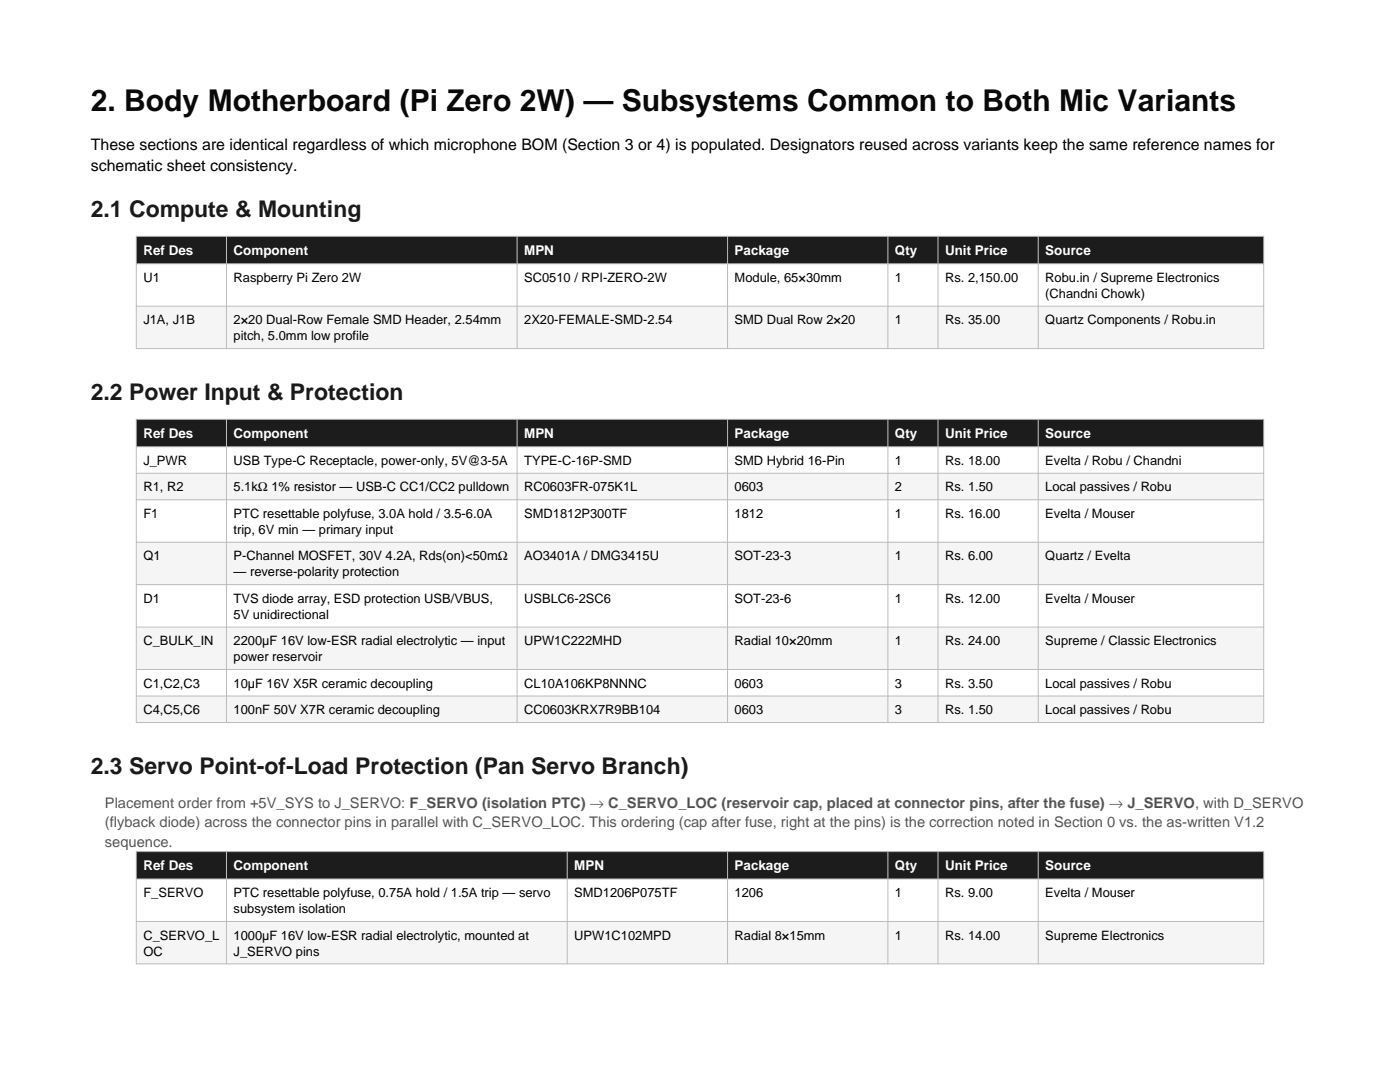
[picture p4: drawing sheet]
<svg xmlns="http://www.w3.org/2000/svg" width="279mm" height="216mm" viewBox="0 0 279 216" stroke-linecap="round" stroke-linejoin="round" font-family="sans-serif">
<defs><g id="words">
<text font-size="6" fill="#0a0a0a" x="18.1" y="22.1">2. Body Motherboard (Pi Zero 2W) — Subsystems Common to Both Mic Variants</text>
<g font-size="4.6" fill="#1a1a1a">
<text x="18.1" y="43.3">2.1 Compute &amp; Mounting</text>
<text x="18.1" y="79.8">2.2 Power Input &amp; Protection</text>
<text x="18.1" y="154.4">2.3 Servo Point-of-Load Protection (Pan Servo Branch)</text>
</g>
<g font-size="3.2">
<text x="18.1" y="29.9">These sections are identical regardless of which microphone BOM (Section 3 or 4) is populated. Designators reused across variants keep the same reference names for</text>
<text x="18.1" y="34.1">schematic sheet consistency.</text>
</g>
<g font-size="2.9" fill="#555">
<text x="20.9" y="161.2">Placement order from +5V_SYS to J_SERVO: F_SERVO (isolation PTC) → C_SERVO_LOC (reservoir cap, placed at connector pins, after the fuse) → J_SERVO, with D_SERVO</text>
<text x="20.9" y="165.1">(flyback diode) across the connector pins in parallel with C_SERVO_LOC. This ordering (cap after fuse, right at the pins) is the correction noted in Section 0 vs. the as-written V1.2</text>
<text x="20.9" y="169">sequence.</text>
</g>
<g font-size="2.7" fill="#fff">
<text x="28.6" y="50.9">Ref Des</text>
<text x="46.6" y="50.9">Component</text>
<text x="104.6" y="50.9">MPN</text>
<text x="146.6" y="50.9">Package</text>
<text x="178.6" y="50.9">Qty</text>
<text x="188.6" y="50.9">Unit Price</text>
<text x="208.6" y="50.9">Source</text>
<text x="28.6" y="87.4">Ref Des</text>
<text x="46.6" y="87.4">Component</text>
<text x="104.6" y="87.4">MPN</text>
<text x="146.6" y="87.4">Package</text>
<text x="178.6" y="87.4">Qty</text>
<text x="188.6" y="87.4">Unit Price</text>
<text x="208.6" y="87.4">Source</text>
<text x="28.6" y="173.7">Ref Des</text>
<text x="46.6" y="173.7">Component</text>
<text x="114.6" y="173.7">MPN</text>
<text x="146.6" y="173.7">Package</text>
<text x="178.6" y="173.7">Qty</text>
<text x="188.6" y="173.7">Unit Price</text>
<text x="208.6" y="173.7">Source</text>
</g>
<g font-size="2.6">
<text x="28.6" y="56.3">U1</text>
<text x="46.6" y="56.3">Raspberry Pi Zero 2W</text>
<text x="104.6" y="56.3">SC0510 / RPI-ZERO-2W</text>
<text x="146.6" y="56.3">Module, 65×30mm</text>
<text x="178.6" y="56.3">1</text>
<text x="188.6" y="56.3">Rs. 2,150.00</text>
<text x="208.6" y="56.3">Robu.in / Supreme Electronics</text>
<text x="208.6" y="59.4">(Chandni Chowk)</text>
<text x="28.6" y="64.7">J1A, J1B</text>
<text x="46.6" y="64.7">2×20 Dual-Row Female SMD Header, 2.54mm</text>
<text x="104.6" y="64.7">2X20-FEMALE-SMD-2.54</text>
<text x="146.6" y="64.7">SMD Dual Row 2×20</text>
<text x="178.6" y="64.7">1</text>
<text x="188.6" y="64.7">Rs. 35.00</text>
<text x="208.6" y="64.7">Quartz Components / Robu.in</text>
<text x="46.6" y="67.9">pitch, 5.0mm low profile</text>
<text x="28.6" y="92.8">J_PWR</text>
<text x="46.6" y="92.8">USB Type-C Receptacle, power-only, 5V@3-5A</text>
<text x="104.6" y="92.8">TYPE-C-16P-SMD</text>
<text x="146.6" y="92.8">SMD Hybrid 16-Pin</text>
<text x="178.6" y="92.8">1</text>
<text x="188.6" y="92.8">Rs. 18.00</text>
<text x="208.6" y="92.8">Evelta / Robu / Chandni</text>
<text x="28.6" y="98.1">R1, R2</text>
<text x="46.6" y="98.1">5.1kΩ 1% resistor — USB-C CC1/CC2 pulldown</text>
<text x="104.6" y="98.1">RC0603FR-075K1L</text>
<text x="146.6" y="98.1">0603</text>
<text x="178.6" y="98.1">2</text>
<text x="188.6" y="98.1">Rs. 1.50</text>
<text x="208.6" y="98.1">Local passives / Robu</text>
<text x="28.6" y="103.4">F1</text>
<text x="46.6" y="103.4">PTC resettable polyfuse, 3.0A hold / 3.5-6.0A</text>
<text x="46.6" y="106.5">trip, 6V min — primary input</text>
<text x="104.6" y="103.4">SMD1812P300TF</text>
<text x="146.6" y="103.4">1812</text>
<text x="178.6" y="103.4">1</text>
<text x="188.6" y="103.4">Rs. 16.00</text>
<text x="208.6" y="103.4">Evelta / Mouser</text>
<text x="28.6" y="111.8">Q1</text>
<text x="46.6" y="111.8">P-Channel MOSFET, 30V 4.2A, Rds(on)&lt;50mΩ</text>
<text x="104.6" y="111.8">AO3401A / DMG3415U</text>
<text x="146.6" y="111.8">SOT-23-3</text>
<text x="178.6" y="111.8">1</text>
<text x="188.6" y="111.8">Rs. 6.00</text>
<text x="208.6" y="111.8">Quartz / Evelta</text>
<text x="46.6" y="115">— reverse-polarity protection</text>
<text x="28.6" y="120.3">D1</text>
<text x="46.6" y="120.3">TVS diode array, ESD protection USB/VBUS,</text>
<text x="46.6" y="123.5">5V unidirectional</text>
<text x="104.6" y="120.3">USBLC6-2SC6</text>
<text x="146.6" y="120.3">SOT-23-6</text>
<text x="178.6" y="120.3">1</text>
<text x="188.6" y="120.3">Rs. 12.00</text>
<text x="208.6" y="120.3">Evelta / Mouser</text>
<text x="28.6" y="128.8">C_BULK_IN</text>
<text x="46.6" y="128.8">2200µF 16V low-ESR radial electrolytic — input</text>
<text x="46.6" y="131.9">power reservoir</text>
<text x="104.6" y="128.8">UPW1C222MHD</text>
<text x="146.6" y="128.8">Radial 10×20mm</text>
<text x="178.6" y="128.8">1</text>
<text x="188.6" y="128.8">Rs. 24.00</text>
<text x="208.6" y="128.8">Supreme / Classic Electronics</text>
<text x="28.6" y="137.2">C1,C2,C3</text>
<text x="46.6" y="137.2">10µF 16V X5R ceramic decoupling</text>
<text x="104.6" y="137.2">CL10A106KP8NNNC</text>
<text x="146.6" y="137.2">0603</text>
<text x="178.6" y="137.2">3</text>
<text x="188.6" y="137.2">Rs. 3.50</text>
<text x="208.6" y="137.2">Local passives / Robu</text>
<text x="28.6" y="142.5">C4,C5,C6</text>
<text x="46.6" y="142.5">100nF 50V X7R ceramic decoupling</text>
<text x="104.6" y="142.5">CC0603KRX7R9BB104</text>
<text x="146.6" y="142.5">0603</text>
<text x="178.6" y="142.5">3</text>
<text x="188.6" y="142.5">Rs. 1.50</text>
<text x="208.6" y="142.5">Local passives / Robu</text>
<text x="28.6" y="179">F_SERVO</text>
<text x="46.6" y="179">PTC resettable polyfuse, 0.75A hold / 1.5A trip — servo</text>
<text x="114.6" y="179">SMD1206P075TF</text>
<text x="146.6" y="179">1206</text>
<text x="178.6" y="179">1</text>
<text x="188.6" y="179">Rs. 9.00</text>
<text x="208.6" y="179">Evelta / Mouser</text>
<text x="46.6" y="182.2">subsystem isolation</text>
<text x="28.6" y="187.5">C_SERVO_L</text>
<text x="28.6" y="190.7">OC</text>
<text x="46.6" y="187.5">1000µF 16V low-ESR radial electrolytic, mounted at</text>
<text x="46.6" y="190.7">J_SERVO pins</text>
<text x="114.6" y="187.5">UPW1C102MPD</text>
<text x="146.6" y="187.5">Radial 8×15mm</text>
<text x="178.6" y="187.5">1</text>
<text x="188.6" y="187.5">Rs. 14.00</text>
<text x="208.6" y="187.5">Supreme Electronics</text>
</g>
</g></defs>
<path d="M27.2 47.2h225v5.4h-225z" fill-rule="evenodd" fill="#1c1c1c"/>
<path d="M27.2 61.1h225v8.5h-225z" fill-rule="evenodd" fill="#f5f5f5"/>
<path d="M27.2 47.2h225v22.4h-225zM27.2 52.6h225M45.2 47.2v22.4M103.2 47.2v22.4M145.2 47.2v22.4M177.2 47.2v22.4M187.2 47.2v22.4M207.2 47.2v22.4M27.2 61.1h225" fill="none" stroke="#bbb" stroke-width=".2"/>
<path d="M27.2 83.7h225v5.4h-225z" fill-rule="evenodd" fill="#1c1c1c"/>
<g fill="#f5f5f5">
<path d="M27.2 94.4h225v5.3h-225z" fill-rule="evenodd"/>
<path d="M27.2 108.2h225v8.5h-225z" fill-rule="evenodd"/>
<path d="M27.2 125.1h225v8.5h-225z" fill-rule="evenodd"/>
<path d="M27.2 138.9h225v5.3h-225z" fill-rule="evenodd"/>
</g>
<g fill="none" stroke="#bbb" stroke-width=".2">
<path d="M27.2 83.7h225v60.5h-225zM27.2 89.1h225M27.2 94.4h225M27.2 99.7h225M45.2 83.7v60.5M103.2 83.7v60.5M145.2 83.7v60.5M177.2 83.7v60.5M187.2 83.7v60.5M207.2 83.7v60.5M27.2 108.2h225M27.2 116.7h225"/>
<path d="M27.2 125.1h225M27.2 133.6h225M27.2 138.9h225"/>
</g>
<path d="M27.2 169.9h225v5.5h-225z" fill-rule="evenodd" fill="#1c1c1c"/>
<path d="M27.2 183.9h225v8.4h-225z" fill-rule="evenodd" fill="#f5f5f5"/>
<path d="M27.2 169.9h225v22.4h-225zM27.2 175.4h225M45.2 169.9v22.4M113.2 169.9v22.4M145.2 169.9v22.4M177.2 169.9v22.4M187.2 169.9v22.4M207.2 169.9v22.4M27.2 183.9h225" fill="none" stroke="#bbb" stroke-width=".2"/>
<use href="#words"/>
</svg>
